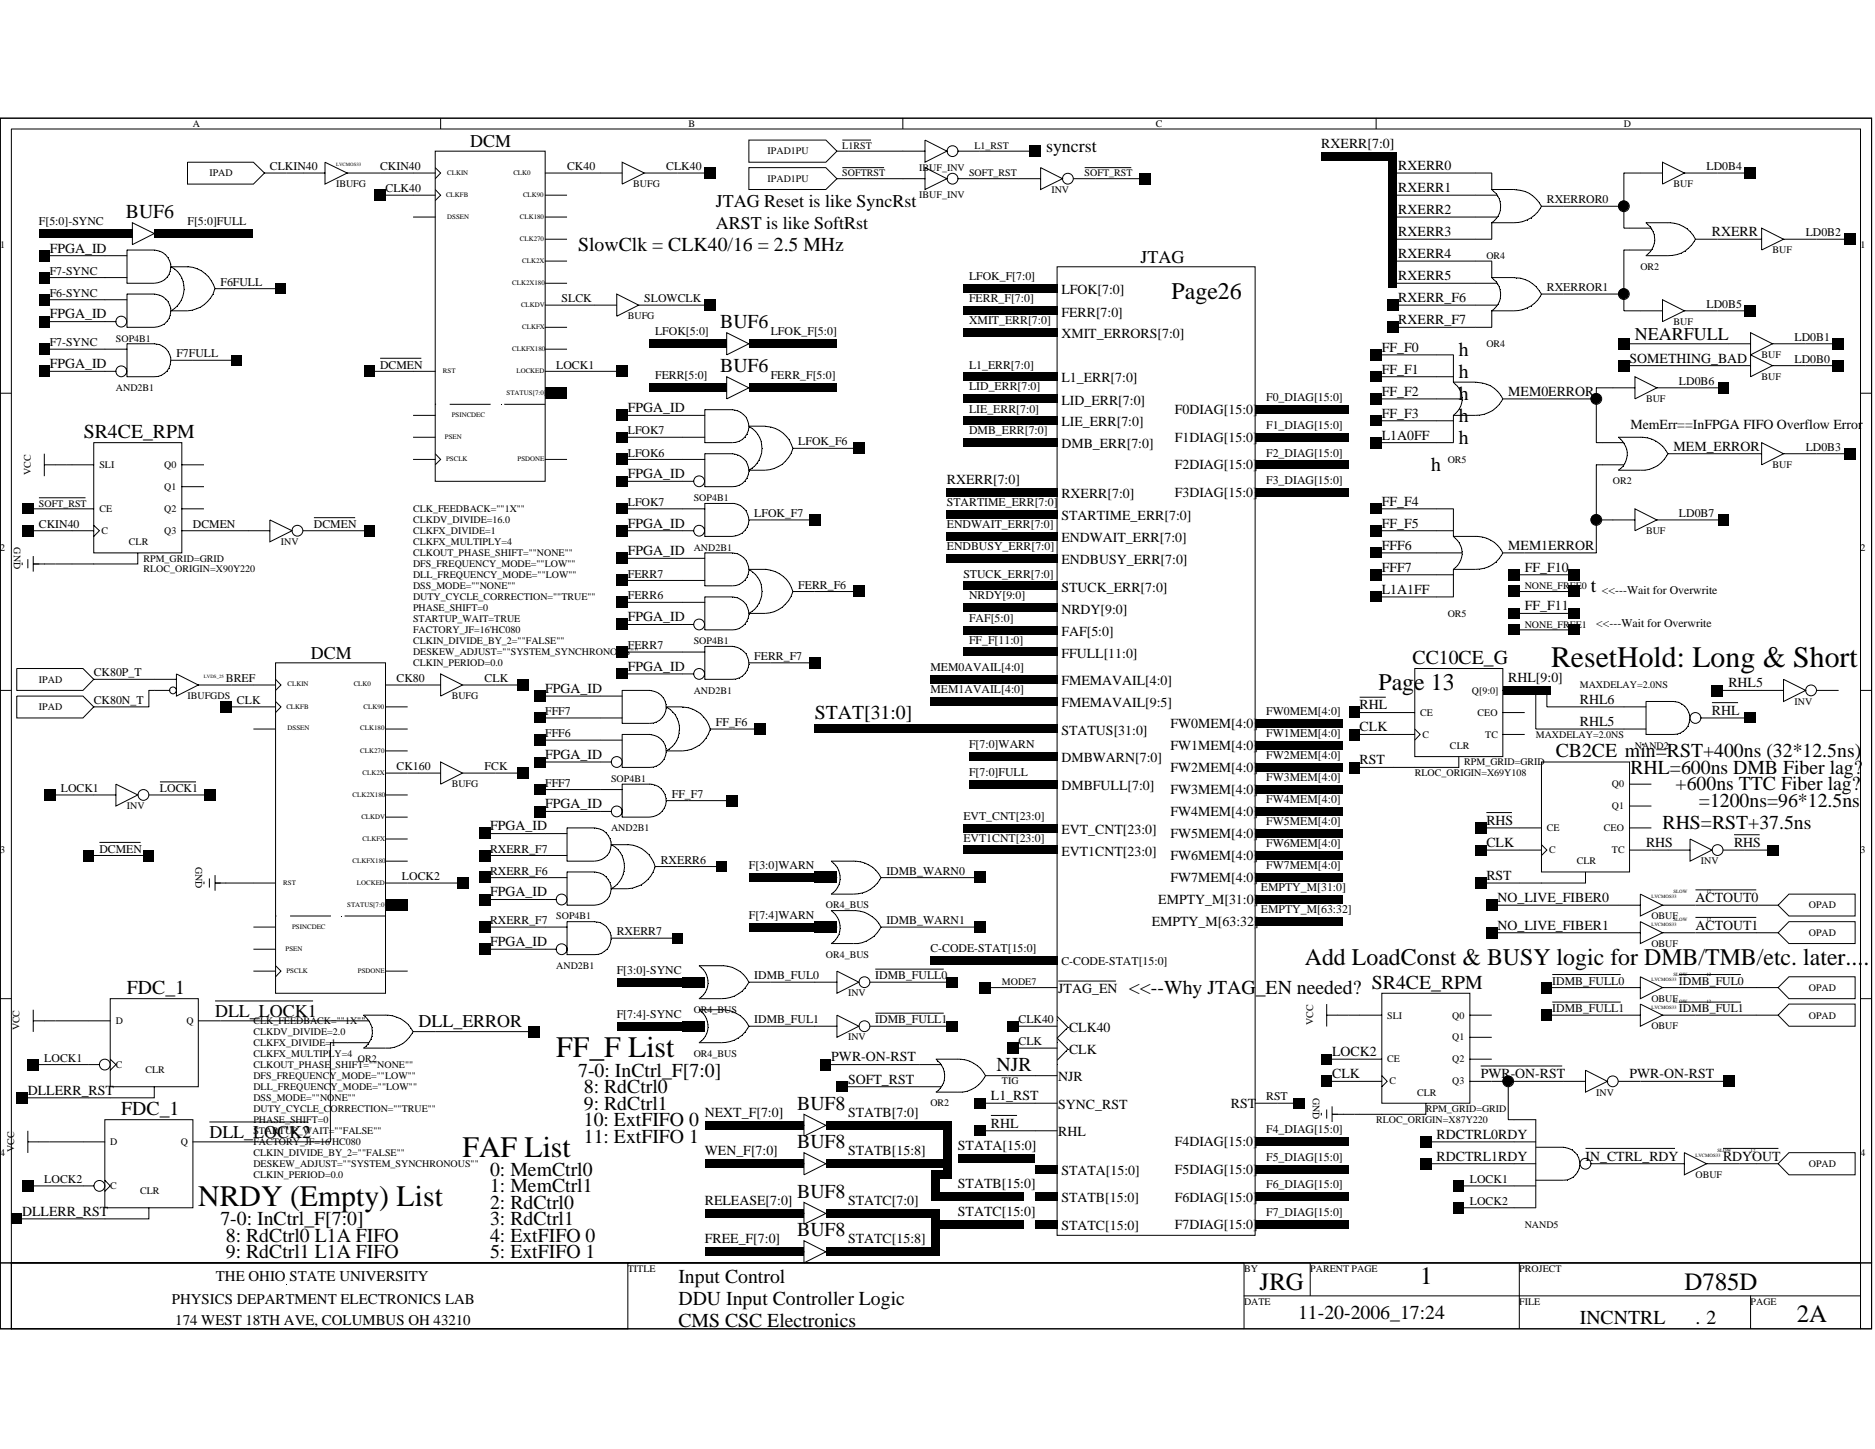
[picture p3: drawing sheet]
<svg xmlns="http://www.w3.org/2000/svg" width="279mm" height="216mm" viewBox="0 0 279 216" stroke-linecap="round" stroke-linejoin="round" font-family="sans-serif">
<defs><g id="words">
<g font-size="4.4">
<text x="231.1" y="99.4">ResetHold: Long &amp; Short</text>
<text x="82.9" y="157.6">FF_F List</text>
<text x="68.9" y="172.3">FAF List</text>
<text x="29.5" y="179.7">NRDY (Empty) List</text>
</g>
<g font-size="3.7">
<text x="211.6" y="191.4">1</text>
<text x="187.7" y="192.2">JRG</text>
<text x="251" y="192.2">D785D</text>
<text x="267.8" y="196.9">2A</text>
</g>
<g font-size="3.6">
<text x="174.6" y="44.6">Page26</text>
<text x="205.4" y="102.9">Page 13</text>
<text x="194.4" y="143.8">Add LoadConst &amp; BUSY logic for DMB/TMB/etc. later....</text>
</g>
<g font-size="2.9">
<text x="18.8" y="32.5">BUF6</text>
<text x="86.1" y="37.4">SlowClk = CLK40/16 = 2.5 MHz</text>
<text x="107.3" y="48.9">BUF6</text>
<text x="217.4" y="53">h</text>
<text x="107.3" y="55.5">BUF6</text>
<text x="217.4" y="56.3">h</text>
<text x="217.4" y="59.6">h</text>
<text x="12.5" y="65.3">SR4CE_RPM</text>
<text x="217.4" y="62.8">h</text>
<text x="213.3" y="70.2">h</text>
<text x="217.4" y="66.1">h</text>
<text x="237.1" y="88.3">t</text>
<text x="210.5" y="98.9">CC10CE_G</text>
<text x="121.4" y="107.1">STAT[31:0]</text>
<text x="231.8" y="112.9">CB2CE min=RST+400ns (32*12.5ns)</text>
<text x="243" y="115.3">RHL=600ns DMB Fiber lag?</text>
<text x="249.7" y="117.8">+600ns TTC Fiber lag?</text>
<text x="247.7" y="123.5">RHS=RST+37.5ns</text>
<text x="253.2" y="120.2">=1200ns=96*12.5ns</text>
<text x="18.9" y="148.1">FDC_1</text>
<text x="168.2" y="148.1">&lt;&lt;--Why JTAG_EN needed?</text>
<text x="204.4" y="147.3">SR4CE_RPM</text>
<text x="86.1" y="160.4">7-0: InCtrl_F[7:0]</text>
<text x="148.5" y="159.6">NJR</text>
<text x="18.1" y="166.2">FDC_1</text>
<text x="87" y="165.4">9: RdCtrl1</text>
<text x="87" y="167.8">10: ExtFIFO 0</text>
<text x="87" y="162.9">8: RdCtrl0</text>
<text x="118.8" y="165.4">BUF8</text>
<text x="87" y="170.3">11: ExtFIFO 1</text>
<text x="118.8" y="171.1">BUF8</text>
<text x="73" y="177.6">1: MemCtrl1</text>
<text x="73" y="175.2">0: MemCtrl0</text>
<text x="118.8" y="178.5">BUF8</text>
<text x="32.9" y="182.6">7-0: InCtrl_F[7:0]</text>
<text x="33.7" y="185">8: RdCtrl0 L1A FIFO</text>
<text x="73" y="180.1">2: RdCtrl0</text>
<text x="73" y="182.6">3: RdCtrl1</text>
<text x="73" y="185">4: ExtFIFO 0</text>
<text x="118.8" y="184.2">BUF8</text>
<text x="33.7" y="187.5">9: RdCtrl1 L1A FIFO</text>
<text x="73" y="187.5">5: ExtFIFO 1</text>
<text x="101.1" y="191.1">Input Control</text>
<text x="101.1" y="194.4">DDU Input Controller Logic</text>
<text x="101.1" y="197.7">CMS CSC Electronics</text>
<text x="193.4" y="196.5">11-20-2006_17:24</text>
<text x="235.4" y="197.3">INCNTRL</text>
<text x="252.6" y="197.3">. 2</text>
</g>
<g font-size="2.7">
<text x="70.1" y="21.9">DCM</text>
<text x="155.9" y="22.7">syncrst</text>
<text x="106.7" y="30.9">JTAG Reset is like SyncRst</text>
<text x="106.7" y="34.2">ARST is like SoftRst</text>
<text x="170" y="39.1">JTAG</text>
<text x="243.6" y="50.6">NEARFULL</text>
<text x="46.3" y="98.1">DCM</text>
<text x="32" y="151.5">DLL_LOCK1</text>
<text x="62.4" y="153.1">DLL_ERROR</text>
<text x="31.2" y="169.5">DLL_LOCK2</text>
</g>
<g font-size="2.2">
<text x="32.2" y="190.9">THE OHIO STATE UNIVERSITY</text>
<text x="25.6" y="194.2">PHYSICS DEPARTMENT ELECTRONICS LAB</text>
<text x="26.1" y="197.5">174 WEST 18TH AVE, COLUMBUS OH 43210</text>
</g>
<g font-size="2.1">
<text x="196.9" y="22.1">RXERR[7:0]</text>
<text x="208.4" y="25.3">RXERR0</text>
<text x="208.4" y="28.6">RXERR1</text>
<text x="208.4" y="31.9">RXERR2</text>
<text x="208.4" y="35.2">RXERR3</text>
<text x="255.1" y="35.2">RXERR</text>
<text x="7.4" y="37.6">FPGA_ID</text>
<text x="208.4" y="38.4">RXERR4</text>
<text x="208.4" y="41.7">RXERR5</text>
<text x="7.4" y="47.5">FPGA_ID</text>
<text x="158.2" y="47.2">FERR[7:0]</text>
<text x="158.2" y="43.9">LFOK[7:0]</text>
<text x="208.4" y="45">RXERR_F6</text>
<text x="158.2" y="50.4">XMIT_ERRORS[7:0]</text>
<text x="205.9" y="52.4">FF_F0</text>
<text x="208.4" y="48.3">RXERR_F7</text>
<text x="7.4" y="54.9">FPGA_ID</text>
<text x="158.2" y="57">L1_ERR[7:0]</text>
<text x="205.9" y="59">FF_F2</text>
<text x="205.9" y="55.7">FF_F1</text>
<text x="224.7" y="59">MEM0ERROR</text>
<text x="242.8" y="54">SOMETHING_BAD</text>
<text x="93.6" y="61.4">FPGA_ID</text>
<text x="158.2" y="60.3">LID_ERR[7:0]</text>
<text x="158.2" y="63.5">LIE_ERR[7:0]</text>
<text x="175" y="65.8">F1DIAG[15:0]</text>
<text x="175" y="61.7">F0DIAG[15:0]</text>
<text x="205.9" y="65.5">L1A0FF</text>
<text x="205.9" y="62.2">FF_F3</text>
<text x="243" y="63.9">MemErr==InFPGA FIFO Overflow Error</text>
<text x="93.6" y="71.2">FPGA_ID</text>
<text x="158.2" y="66.8">DMB_ERR[7:0]</text>
<text x="175" y="69.9">F2DIAG[15:0]</text>
<text x="249.4" y="67.1">MEM_ERROR</text>
<text x="141.1" y="72.1">RXERR[7:0]</text>
<text x="158.2" y="74.2">RXERR[7:0]</text>
<text x="158.2" y="77.5">STARTIME_ERR[7:0]</text>
<text x="175" y="74">F3DIAG[15:0]</text>
<text x="205.9" y="75.4">FF_F4</text>
<text x="93.6" y="82.7">FPGA_ID</text>
<text x="93.6" y="78.6">FPGA_ID</text>
<text x="158.2" y="80.8">ENDWAIT_ERR[7:0]</text>
<text x="205.9" y="81.9">FFF6</text>
<text x="205.9" y="78.6">FF_F5</text>
<text x="224.7" y="81.9">MEM1ERROR</text>
<text x="158.2" y="84">ENDBUSY_ERR[7:0]</text>
<text x="158.2" y="88.1">STUCK_ERR[7:0]</text>
<text x="205.9" y="88.5">L1A1FF</text>
<text x="205.9" y="85.2">FFF7</text>
<text x="227.2" y="85.2">FF_F10</text>
<text x="93.6" y="92.6">FPGA_ID</text>
<text x="158.2" y="94.7">FAF[5:0]</text>
<text x="158.2" y="91.4">NRDY[9:0]</text>
<text x="227.2" y="90.9">FF_F11</text>
<text x="93.6" y="99.9">FPGA_ID</text>
<text x="158.2" y="98">FFULL[11:0]</text>
<text x="224.7" y="101.6">RHL[9:0]</text>
<text x="81.2" y="103.3">FPGA_ID</text>
<text x="158.2" y="102.1">FMEMAVAIL[4:0]</text>
<text x="158.2" y="105.4">FMEMAVAIL[9:5]</text>
<text x="202.6" y="105.7">RHL</text>
<text x="235.4" y="104.9">RHL6</text>
<text x="255.1" y="106.5">RHL</text>
<text x="257.6" y="102.4">RHL5</text>
<text x="81.2" y="113.1">FPGA_ID</text>
<text x="158.2" y="113.6">DMBWARN[7:0]</text>
<text x="158.2" y="109.5">STATUS[31:0]</text>
<text x="174.4" y="108.5">FW0MEM[4:0]</text>
<text x="174.4" y="111.8">FW1MEM[4:0]</text>
<text x="202.6" y="113.9">RST</text>
<text x="202.6" y="109">CLK</text>
<text x="235.4" y="108.2">RHL5</text>
<text x="158.2" y="117.7">DMBFULL[7:0]</text>
<text x="174.4" y="115.1">FW2MEM[4:0]</text>
<text x="174.4" y="118.3">FW3MEM[4:0]</text>
<text x="73" y="123.7">FPGA_ID</text>
<text x="81.2" y="120.4">FPGA_ID</text>
<text x="158.2" y="124.2">EVT_CNT[23:0]</text>
<text x="174.4" y="121.6">FW4MEM[4:0]</text>
<text x="174.4" y="124.9">FW5MEM[4:0]</text>
<text x="221.5" y="122.9">RHS</text>
<text x="158.2" y="127.5">EVT1CNT[23:0]</text>
<text x="174.4" y="128.1">FW6MEM[4:0]</text>
<text x="174.4" y="131.4">FW7MEM[4:0]</text>
<text x="221.5" y="126.2">CLK</text>
<text x="221.5" y="131.1">RST</text>
<text x="245.3" y="126.2">RHS</text>
<text x="258.4" y="126.2">RHS</text>
<text x="73" y="133.6">FPGA_ID</text>
<text x="172.6" y="134.7">EMPTY_M[31:0]</text>
<text x="223.1" y="134.4">NO_LIVE_FIBER0</text>
<text x="252.6" y="134.4">ACTOUT0</text>
<text x="73" y="141">FPGA_ID</text>
<text x="171.6" y="138">EMPTY_M[63:32]</text>
<text x="223.1" y="138.5">NO_LIVE_FIBER1</text>
<text x="252.6" y="138.5">ACTOUT1</text>
<text x="157.7" y="148">JTAG_EN</text>
<text x="159.3" y="153.8">CLK40</text>
<text x="123.9" y="158.2">PWR-ON-RST</text>
<text x="126.4" y="161.5">SOFT_RST</text>
<text x="157.7" y="161.1">NJR</text>
<text x="159.3" y="157">CLK</text>
<text x="198.5" y="160.7">CLK</text>
<text x="198.5" y="157.4">LOCK2</text>
<text x="220.6" y="160.7">PWR-ON-RST</text>
<text x="242.8" y="160.7">PWR-ON-RST</text>
<text x="4.1" y="163.1">DLLERR_RST</text>
<text x="105" y="166.4">NEXT_F[7:0]</text>
<text x="126.4" y="166.4">STATB[7:0]</text>
<text x="147.7" y="163.9">L1_RST</text>
<text x="157.7" y="165.2">SYNC_RST</text>
<text x="183.4" y="165.1">RST</text>
<text x="105" y="172.1">WEN_F[7:0]</text>
<text x="126.4" y="172.1">STATB[15:8]</text>
<text x="142.7" y="171.3">STATA[15:0]</text>
<text x="147.7" y="168">RHL</text>
<text x="157.7" y="169.3">RHL</text>
<text x="175" y="170.8">F4DIAG[15:0]</text>
<text x="214.1" y="172.9">RDCTRL1RDY</text>
<text x="214.1" y="169.7">RDCTRL0RDY</text>
<text x="236.3" y="172.9">IN_CTRL_RDY</text>
<text x="256.8" y="172.9">RDYOUT</text>
<text x="105" y="179.5">RELEASE[7:0]</text>
<text x="126.4" y="179.5">STATC[7:0]</text>
<text x="142.7" y="177">STATB[15:0]</text>
<text x="158.2" y="175.1">STATA[15:0]</text>
<text x="158.2" y="179.2">STATB[15:0]</text>
<text x="175" y="174.9">F5DIAG[15:0]</text>
<text x="175" y="179">F6DIAG[15:0]</text>
<text x="3.3" y="181.1">DLLERR_RST</text>
<text x="105" y="185.3">FREE_F[7:0]</text>
<text x="126.4" y="185.3">STATC[15:8]</text>
<text x="142.7" y="181.1">STATC[15:0]</text>
<text x="158.2" y="183.3">STATC[15:0]</text>
<text x="175" y="183.1">F7DIAG[15:0]</text>
</g>
<g font-size="1.8">
<text x="40.2" y="25.4">CLKIN40</text>
<text x="56.6" y="25.4">CKIN40</text>
<text x="57.4" y="28.7">CLK40</text>
<text x="84.5" y="25.4">CK40</text>
<text x="99.3" y="25.4">CLK40</text>
<text x="254.3" y="25.4">LD0B4</text>
<text x="5.8" y="33.6">F[5:0]-SYNC</text>
<text x="27.9" y="33.6">F[5:0]FULL</text>
<text x="230.5" y="30.3">RXERROR0</text>
<text x="269.1" y="35.2">LD0B2</text>
<text x="7.4" y="40.9">F7-SYNC</text>
<text x="144.4" y="41.8">LFOK_F[7:0]</text>
<text x="7.4" y="44.2">F6-SYNC</text>
<text x="32.9" y="42.6">F6FULL</text>
<text x="83.7" y="45">SLCK</text>
<text x="96" y="45">SLOWCLK</text>
<text x="144.4" y="45">FERR_F[7:0]</text>
<text x="230.5" y="43.4">RXERROR1</text>
<text x="254.3" y="45.9">LD0B5</text>
<text x="7.4" y="51.6">F7-SYNC</text>
<text x="26.3" y="53.3">F7FULL</text>
<text x="97.6" y="50">LFOK[5:0]</text>
<text x="114.9" y="50">LFOK_F[5:0]</text>
<text x="144.4" y="48.3">XMIT_ERR[7:0]</text>
<text x="267.4" y="50.8">LD0B1</text>
<text x="56.6" y="54.9">DCMEN</text>
<text x="82.9" y="54.9">LOCK1</text>
<text x="97.6" y="56.5">FERR[5:0]</text>
<text x="114.9" y="56.5">FERR_F[5:0]</text>
<text x="144.4" y="54.9">L1_ERR[7:0]</text>
<text x="144.4" y="58.2">LID_ERR[7:0]</text>
<text x="188.7" y="59.8">F0_DIAG[15:0]</text>
<text x="250.2" y="57.4">LD0B6</text>
<text x="267.4" y="54.1">LD0B0</text>
<text x="93.6" y="64.7">LFOK7</text>
<text x="144.4" y="64.7">DMB_ERR[7:0]</text>
<text x="144.4" y="61.5">LIE_ERR[7:0]</text>
<text x="188.7" y="63.9">F1_DIAG[15:0]</text>
<text x="93.6" y="68">LFOK6</text>
<text x="119" y="66.4">LFOK_F6</text>
<text x="188.7" y="68">F2_DIAG[15:0]</text>
<text x="269.1" y="67.2">LD0B3</text>
<text x="93.6" y="75.4">LFOK7</text>
<text x="112.4" y="77">LFOK_F7</text>
<text x="141.1" y="75.4">STARTIME_ERR[7:0]</text>
<text x="188.7" y="72.1">F3_DIAG[15:0]</text>
<text x="250.2" y="77">LD0B7</text>
<text x="5.8" y="78.7">CKIN40</text>
<text x="28.7" y="78.7">DCMEN</text>
<text x="46.8" y="78.7">DCMEN</text>
<text x="141.1" y="82">ENDBUSY_ERR[7:0]</text>
<text x="141.1" y="78.7">ENDWAIT_ERR[7:0]</text>
<text x="93.6" y="89.3">FERR6</text>
<text x="93.6" y="86.1">FERR7</text>
<text x="119" y="87.7">FERR_F6</text>
<text x="143.6" y="86.1">STUCK_ERR[7:0]</text>
<text x="144.4" y="89.3">NRDY[9:0]</text>
<text x="238.7" y="88.5">&lt;&lt;---Wait for Overwrite</text>
<text x="144.4" y="95.9">FF_F[11:0]</text>
<text x="144.4" y="92.6">FAF[5:0]</text>
<text x="237.9" y="93.4">&lt;&lt;---Wait for Overwrite</text>
<text x="14" y="100.8">CK80P_T</text>
<text x="33.7" y="101.6">BREF</text>
<text x="59.1" y="101.6">CK80</text>
<text x="72.2" y="101.6">CLK</text>
<text x="93.6" y="96.7">FERR7</text>
<text x="112.4" y="98.3">FERR_F7</text>
<text x="138.6" y="100">MEM0AVAIL[4:0]</text>
<text x="14" y="104.9">CK80N_T</text>
<text x="35.3" y="104.9">CLK</text>
<text x="81.2" y="106.6">FFF7</text>
<text x="138.6" y="103.3">MEM1AVAIL[4:0]</text>
<text x="188.7" y="106.6">FW0MEM[4:0]</text>
<text x="81.2" y="109.9">FFF6</text>
<text x="106.7" y="108.2">FF_F6</text>
<text x="144.4" y="111.5">F[7:0]WARN</text>
<text x="188.7" y="109.9">FW1MEM[4:0]</text>
<text x="188.7" y="113.1">FW2MEM[4:0]</text>
<text x="9.1" y="118">LOCK1</text>
<text x="23.8" y="118">LOCK1</text>
<text x="59.1" y="114.8">CK160</text>
<text x="72.2" y="114.8">FCK</text>
<text x="81.2" y="117.2">FFF7</text>
<text x="100.1" y="118.9">FF_F7</text>
<text x="144.4" y="115.6">F[7:0]FULL</text>
<text x="188.7" y="116.4">FW3MEM[4:0]</text>
<text x="188.7" y="119.7">FW4MEM[4:0]</text>
<text x="143.6" y="122.1">EVT_CNT[23:0]</text>
<text x="143.6" y="125.4">EVT1CNT[23:0]</text>
<text x="188.7" y="122.9">FW5MEM[4:0]</text>
<text x="14.8" y="127">DCMEN</text>
<text x="59.9" y="131.1">LOCK2</text>
<text x="73" y="127">RXERR_F7</text>
<text x="73" y="130.3">RXERR_F6</text>
<text x="98.5" y="128.7">RXERR6</text>
<text x="111.6" y="129.5">F[3:0]WARN</text>
<text x="132.1" y="130.3">IDMB_WARN0</text>
<text x="188.7" y="126.2">FW6MEM[4:0]</text>
<text x="188.7" y="129.5">FW7MEM[4:0]</text>
<text x="73" y="137.7">RXERR_F7</text>
<text x="111.6" y="136.9">F[7:4]WARN</text>
<text x="132.1" y="137.7">IDMB_WARN1</text>
<text x="187.9" y="136.1">EMPTY_M[63:32]</text>
<text x="187.9" y="132.8">EMPTY_M[31:0]</text>
<text x="91.9" y="139.4">RXERR7</text>
<text x="138.6" y="141.8">C-CODE-STAT[15:0]</text>
<text x="158.2" y="143.8">C-CODE-STAT[15:0]</text>
<text x="91.9" y="145.1">F[3:0]-SYNC</text>
<text x="112.4" y="145.9">IDMB_FUL0</text>
<text x="130.4" y="145.9">IDMB_FULL0</text>
<text x="231.3" y="146.7">IDMB_FULL0</text>
<text x="250.2" y="146.7">IDMB_FUL0</text>
<text x="91.9" y="151.7">F[7:4]-SYNC</text>
<text x="112.4" y="152.5">IDMB_FUL1</text>
<text x="130.4" y="152.5">IDMB_FULL1</text>
<text x="151.8" y="152.5">CLK40</text>
<text x="151.8" y="155.7">CLK</text>
<text x="231.3" y="150.8">IDMB_FULL1</text>
<text x="250.2" y="150.8">IDMB_FUL1</text>
<text x="6.6" y="158.2">LOCK1</text>
<text x="188.7" y="164">RST</text>
<text x="188.7" y="173">F5_DIAG[15:0]</text>
<text x="188.7" y="168.9">F4_DIAG[15:0]</text>
<text x="6.6" y="176.3">LOCK2</text>
<text x="188.7" y="177.1">F6_DIAG[15:0]</text>
<text x="219" y="179.5">LOCK2</text>
<text x="219" y="176.3">LOCK1</text>
<text x="188.7" y="181.2">F7_DIAG[15:0]</text>
</g>
<g font-size="1.5">
<text x="28.7" y="18.9">A</text>
<text x="102.6" y="18.9">B</text>
<text x="114.4" y="23">IPAD1PU</text>
<text x="125.5" y="22.2">L1RST</text>
<text x="145.2" y="22.2">L1_RST</text>
<text x="172.3" y="18.9">C</text>
<text x="242" y="18.9">D</text>
<text x="31.2" y="26.3">IPAD</text>
<text x="50.1" y="27.9">IBUFG</text>
<text x="94.4" y="27.9">BUFG</text>
<text x="114.4" y="27.1">IPAD1PU</text>
<text x="125.5" y="26.3">SOFTRST</text>
<text x="137" y="29.5">IBUF_INV</text>
<text x="137" y="25.4">IBUF_INV</text>
<text x="144.4" y="26.3">SOFT_RST</text>
<text x="156.7" y="28.7">INV</text>
<text x="161.6" y="26.3">SOFT_RST</text>
<text x="249.4" y="27.9">BUF</text>
<text x="0" y="36.9">1</text>
<text x="221.5" y="38.6">OR4</text>
<text x="244.4" y="40.2">OR2</text>
<text x="264.1" y="37.8">BUF</text>
<text x="277.2" y="36.9">1</text>
<text x="93.6" y="47.6">BUFG</text>
<text x="17.3" y="50.9">SOP4B1</text>
<text x="221.5" y="51.7">OR4</text>
<text x="249.4" y="48.4">BUF</text>
<text x="262.5" y="53.3">BUF</text>
<text x="17.3" y="58.3">AND2B1</text>
<text x="245.3" y="59.9">BUF</text>
<text x="262.5" y="56.6">BUF</text>
<text x="4.6" y="70.7" transform="rotate(-90 4.6 70.7)">VCC</text>
<text x="14.8" y="69.7">SLI</text>
<text x="24.5" y="69.7">Q0</text>
<text x="215.7" y="68.9">OR5</text>
<text x="264.1" y="69.7">BUF</text>
<text x="5.8" y="75.5">SOFT_RST</text>
<text x="14.8" y="76.3">CE</text>
<text x="24.5" y="76.3">Q2</text>
<text x="24.5" y="73">Q1</text>
<text x="61.6" y="76.3">CLK_FEEDBACK=&quot;&quot;1X&quot;&quot;</text>
<text x="61.6" y="77.9">CLKDV_DIVIDE=16.0</text>
<text x="103.4" y="74.7">SOP4B1</text>
<text x="240.3" y="72.2">OR2</text>
<text x="0" y="82">2</text>
<text x="2.1" y="81.6" transform="rotate(90 2.1 81.6)">GND</text>
<text x="15.1" y="79.6">C</text>
<text x="19.2" y="81.2">CLR</text>
<text x="21.4" y="83.7">RPM_GRID=GRID</text>
<text x="24.5" y="79.6">Q3</text>
<text x="41.9" y="81.2">INV</text>
<text x="61.6" y="82.8">CLKOUT_PHASE_SHIFT=&quot;&quot;NONE&quot;&quot;</text>
<text x="61.6" y="81.2">CLKFX_MULTIPLY=4</text>
<text x="61.6" y="79.6">CLKFX_DIVIDE=1</text>
<text x="103.4" y="82">AND2B1</text>
<text x="245.3" y="79.6">BUF</text>
<text x="277.2" y="82">2</text>
<text x="21.4" y="85.3">RLOC_ORIGIN=X90Y220</text>
<text x="61.6" y="89.4">DUTY_CYCLE_CORRECTION=&quot;&quot;TRUE&quot;&quot;</text>
<text x="61.6" y="87.8">DSS_MODE=&quot;&quot;NONE&quot;&quot;</text>
<text x="61.6" y="86.1">DLL_FREQUENCY_MODE=&quot;&quot;LOW&quot;&quot;</text>
<text x="61.6" y="84.5">DFS_FREQUENCY_MODE=&quot;&quot;LOW&quot;&quot;</text>
<text x="227.2" y="87.8">NONE_FREE0</text>
<text x="61.6" y="91.1">PHASE_SHIFT=0</text>
<text x="61.6" y="94.3">FACTORY_JF=16'HC080</text>
<text x="61.6" y="96">CLKIN_DIVIDE_BY_2=&quot;&quot;FALSE&quot;&quot;</text>
<text x="61.6" y="92.7">STARTUP_WAIT=TRUE</text>
<text x="103.4" y="96">SOP4B1</text>
<text x="215.7" y="91.9">OR5</text>
<text x="227.2" y="93.5">NONE_FREE1</text>
<text x="5.8" y="101.7">IPAD</text>
<text x="61.6" y="99.3">CLKIN_PERIOD=0.0</text>
<text x="61.6" y="97.6">DESKEW_ADJUST=&quot;&quot;SYSTEM_SYNCHRONOUS&quot;&quot;</text>
<text x="5.8" y="105.8">IPAD</text>
<text x="27.9" y="104.2">IBUFGDS</text>
<text x="67.3" y="104.2">BUFG</text>
<text x="103.4" y="103.4">AND2B1</text>
<text x="211.6" y="106.6">CE</text>
<text x="219.3" y="103.4">Q[9:0]</text>
<text x="220.2" y="106.6">CEO</text>
<text x="235.4" y="102.5">MAXDELAY=2.0NS</text>
<text x="267.4" y="105">INV</text>
<text x="212" y="109.9">C</text>
<text x="216.1" y="111.5">CLR</text>
<text x="221.3" y="109.9">TC</text>
<text x="228.9" y="109.9">MAXDELAY=2.0NS</text>
<text x="243.6" y="111.5">NAND2</text>
<text x="67.3" y="117.3">BUFG</text>
<text x="91.1" y="116.5">SOP4B1</text>
<text x="210.8" y="115.7">RLOC_ORIGIN=X69Y108</text>
<text x="218.2" y="114">RPM_GRID=GRID</text>
<text x="240.2" y="117.3">Q0</text>
<text x="18.9" y="120.6">INV</text>
<text x="91.1" y="123.9">AND2B1</text>
<text x="230.5" y="123.9">CE</text>
<text x="239" y="123.9">CEO</text>
<text x="240.2" y="120.6">Q1</text>
<text x="0" y="127.1">3</text>
<text x="29.1" y="129.1" transform="rotate(90 29.1 129.1)">GND</text>
<text x="230.8" y="127.1">C</text>
<text x="235" y="128.8">CLR</text>
<text x="240.2" y="127.1">TC</text>
<text x="253.4" y="128.8">INV</text>
<text x="277.2" y="127.1">3</text>
<text x="82.9" y="137">SOP4B1</text>
<text x="123.1" y="135.3">OR4_BUS</text>
<text x="246.1" y="137">OBUF</text>
<text x="269.5" y="135.3">OPAD</text>
<text x="123.1" y="142.7">OR4_BUS</text>
<text x="246.1" y="141.1">OBUF</text>
<text x="269.5" y="139.4">OPAD</text>
<text x="82.9" y="144.4">AND2B1</text>
<text x="126.4" y="148.5">INV</text>
<text x="149.3" y="146.8">MODE7</text>
<text x="246.1" y="149.3">OBUF</text>
<text x="269.5" y="147.7">OPAD</text>
<text x="2.9" y="153.5" transform="rotate(-90 2.9 153.5)">VCC</text>
<text x="17.3" y="152.6">D</text>
<text x="27.8" y="152.6">Q</text>
<text x="37.8" y="155.8">CLKFX_DIVIDE=1</text>
<text x="37.8" y="154.2">CLKDV_DIVIDE=2.0</text>
<text x="37.8" y="152.6">CLK_FEEDBACK=&quot;&quot;1X&quot;&quot;</text>
<text x="103.4" y="150.9">OR4_BUS</text>
<text x="126.4" y="155">INV</text>
<text x="195.7" y="152.7" transform="rotate(-90 195.7 152.7)">VCC</text>
<text x="206.7" y="151.8">SLI</text>
<text x="216.4" y="155">Q1</text>
<text x="216.4" y="151.8">Q0</text>
<text x="246.1" y="153.4">OBUF</text>
<text x="269.5" y="151.8">OPAD</text>
<text x="17.3" y="159.1">C</text>
<text x="21.7" y="159.9">CLR</text>
<text x="37.8" y="159.1">CLKOUT_PHASE_SHIFT=&quot;&quot;NONE&quot;&quot;</text>
<text x="37.8" y="157.5">CLKFX_MULTIPLY=4</text>
<text x="37.8" y="160.8">DFS_FREQUENCY_MODE=&quot;&quot;LOW&quot;&quot;</text>
<text x="53.3" y="158.3">OR2</text>
<text x="103.4" y="157.5">OR4_BUS</text>
<text x="149.3" y="161.6">TIG</text>
<text x="206.7" y="158.3">CE</text>
<text x="207.1" y="161.6">C</text>
<text x="216.4" y="161.6">Q3</text>
<text x="216.4" y="158.3">Q2</text>
<text x="37.8" y="167.3">PHASE_SHIFT=0</text>
<text x="37.8" y="165.7">DUTY_CYCLE_CORRECTION=&quot;&quot;TRUE&quot;&quot;</text>
<text x="37.8" y="164">DSS_MODE=&quot;&quot;NONE&quot;&quot;</text>
<text x="37.8" y="162.4">DLL_FREQUENCY_MODE=&quot;&quot;LOW&quot;&quot;</text>
<text x="138.6" y="164.8">OR2</text>
<text x="195.6" y="163.6" transform="rotate(90 195.6 163.6)">GND</text>
<text x="205.1" y="167.3">RLOC_ORIGIN=X87Y220</text>
<text x="211.2" y="163.2">CLR</text>
<text x="212.5" y="165.7">RPM_GRID=GRID</text>
<text x="237.9" y="163.2">INV</text>
<text x="0" y="172.3">4</text>
<text x="2.1" y="171.6" transform="rotate(-90 2.1 171.6)">VCC</text>
<text x="16.4" y="170.6">D</text>
<text x="26.9" y="170.6">Q</text>
<text x="37.8" y="169">STARTUP_WAIT=&quot;&quot;FALSE&quot;&quot;</text>
<text x="37.8" y="170.6">FACTORY_JF=16'HC080</text>
<text x="37.8" y="172.3">CLKIN_DIVIDE_BY_2=&quot;&quot;FALSE&quot;&quot;</text>
<text x="37.8" y="173.9">DESKEW_ADJUST=&quot;&quot;SYSTEM_SYNCHRONOUS&quot;&quot;</text>
<text x="269.5" y="173.9">OPAD</text>
<text x="277.2" y="172.3">4</text>
<text x="16.4" y="177.2">C</text>
<text x="20.9" y="178">CLR</text>
<text x="37.8" y="175.5">CLKIN_PERIOD=0.0</text>
<text x="252.6" y="175.5">OBUF</text>
<text x="227.2" y="182.9">NAND5</text>
<text x="93.6" y="189.5">TITLE</text>
<text x="185.4" y="189.5">BY</text>
<text x="195.2" y="189.5">PARENT PAGE</text>
<text x="226.4" y="189.5">PROJECT</text>
<text x="185.4" y="194.4">DATE</text>
<text x="226.4" y="194.4">FILE</text>
<text x="260.9" y="194.4">PAGE</text>
</g>
<g font-size="1">
<text x="66.5" y="29.3">CLKFB</text>
<text x="66.6" y="26">CLKIN</text>
<text x="76.5" y="26">CLK0</text>
<text x="77.9" y="29.3">CLK90</text>
<text x="66.6" y="32.6">DSSEN</text>
<text x="77.5" y="32.6">CLK180</text>
<text x="77.5" y="35.9">CLK270</text>
<text x="77.8" y="39.2">CLK2X</text>
<text x="76.3" y="42.4">CLK2X180</text>
<text x="77.6" y="45.7">CLKDV</text>
<text x="76.3" y="52.3">CLKFX180</text>
<text x="77.8" y="49">CLKFX</text>
<text x="66" y="55.5">RST</text>
<text x="75.5" y="58.8">STATUS[7:0]</text>
<text x="77" y="55.5">LOCKED</text>
<text x="66.3" y="65.4">PSEN</text>
<text x="67.3" y="62.1">PSINCDEC</text>
<text x="66.5" y="68.7">PSCLK</text>
<text x="77.1" y="68.7">PSDONE</text>
<text x="42.7" y="105.6">CLKFB</text>
<text x="42.8" y="102.3">CLKIN</text>
<text x="52.7" y="102.3">CLK0</text>
<text x="54.2" y="105.6">CLK90</text>
<text x="42.8" y="108.8">DSSEN</text>
<text x="53.7" y="108.8">CLK180</text>
<text x="53.7" y="112.1">CLK270</text>
<text x="52.5" y="118.7">CLK2X180</text>
<text x="54" y="115.4">CLK2X</text>
<text x="53.8" y="122">CLKDV</text>
<text x="54" y="125.3">CLKFX</text>
<text x="42.2" y="131.8">RST</text>
<text x="52.5" y="128.5">CLKFX180</text>
<text x="53.2" y="131.8">LOCKED</text>
<text x="51.7" y="135.1">STATUS[7:0]</text>
<text x="42.5" y="141.6">PSEN</text>
<text x="43.5" y="138.4">PSINCDEC</text>
<text x="42.7" y="144.9">PSCLK</text>
<text x="53.3" y="144.9">PSDONE</text>
</g>
<g font-size=".7">
<text x="50.1" y="24.8">LVCMOS33</text>
<text x="30.4" y="101">LVDS_25</text>
<text x="246.1" y="138">LVCMOS33</text>
<text x="246.1" y="133.9">LVCMOS33</text>
<text x="249.4" y="133.1">SLOW</text>
<text x="249.4" y="137.2">SLOW</text>
<text x="254.3" y="133.1">12</text>
<text x="254.3" y="137.2">12</text>
<text x="246.1" y="146.2">LVCMOS33</text>
<text x="249.4" y="149.4">SLOW</text>
<text x="249.4" y="145.4">SLOW</text>
<text x="254.3" y="149.4">12</text>
<text x="254.3" y="145.4">12</text>
<text x="246.1" y="150.3">LVCMOS33</text>
<text x="252.6" y="172.4">LVCMOS33</text>
<text x="255.9" y="171.6">SLOW</text>
<text x="260.9" y="171.6">12</text>
</g>
</g></defs>
<g fill="none" stroke="#000" stroke-width=".15">
<path d="M0 17.6h278.9v180.4h-278.9zM0 17.6h278.9v170.6h-278.9zM1.7 19.2h275.5M1.7 19.2v169M65.7 17.6v1.6M134.5 17.6v1.6M205.1 17.6v1.6M277.2 19.2v178.8h-275.5M6.6 38.1h12.4M16.4 34.8h3.4M18.9 37.3h4.1M18.9 37.2v5"/>
<path d="M19.7 33.2l3.3 1.6-3.3 1.6zM22.9 34.8h5M23 37.3a2.58 2.58 0 0 1 2.4 2.1M25.4 39.8h2.7a4.5 4.5 0 0 1 3.9 3.2 4.6 4.6 0 0 1-4.1 3.3h-2.5M25.4 39.3a2.49 2.49 0 0 1-2.4 2.9h-4.1M25.5 39.8a3.6 3.6 0 0 1 1.9 3.2M27.9 24.2h9.9l1.6 1.6-1.6 1.6h-9.9zM39.4 25.8h9.1M48.4 24.2l3.3 1.6-3.3 1.6zM51.7 25.8h13.2M56.6 29.1h8.3M61.6 32.3h3.3"/>
<path d="M64.9 22.5h16.3v49.2h-16.3zM64.9 25l.8 .8-.8 .8M64.9 28.2l.8 .9-.8 .8M81.2 25.8h11.6M81.2 38.9h3.3M81.2 35.6h3.3M81.2 32.3h3.3M81.2 29.1h3.3M92.7 24.2l3.3 1.6-3.3 1.6zM96 25.8h9.9M111.6 25h11.5l1.6 1.6-1.6 1.6h-11.5zM111.6 20.9h11.5l1.6 1.6-1.6 1.7h-11.5z"/>
<path d="M124.7 26.6h13.2M124.7 22.5h13.2M125.5 20.9h4.3M125.5 25h6.2M137.8 25l3.3 1.6-3.3 1.6zM137.8 20.9l3.3 1.6-3.3 1.7zM142.7 26.6h12.4M142.7 22.5h11.6M155.1 25l3.2 1.6-3.2 1.6zM157.5 39.8h29.5v144.3h-29.5zM159.9 26.6h10.8M161.6 25h7"/>
<path d="M207.6 25.8h14.7M207.6 38.9h14.7M207.6 35.6h14.7M207.6 32.3h15.6M207.6 29.1h15.6M222.2 28.2h3.4a4.5 4.5 0 0 1 4.1 2.5 4.5 4.5 0 0 1-4.1 2.5h-3.4M222.3 25.8v2.5M222.3 33.1v2.5M222.3 38.9v2.5M222.3 28.2a3.2 3.2 0 0 1 1.3 2.3M223.6 30.4a2.86 2.86 0 0 1-1.3 2.8M229.7 30.7h12.3"/>
<path d="M242 25.7v8.3h4.1M242 37.2v9.1h5.8M242 37.3h4.1M242 25.8h5.8M245.2 33.2h3.7a4.4 4.4 0 0 1 3.7 2.4 4.4 4.4 0 0 1-4.1 2.5h-3.3M245.3 33.2a2.94 2.94 0 0 1 0 4.9M247.7 24.2l3.3 1.6-3.3 1.6zM251 25.8h9.9M252.6 35.6h10M262.5 34l3.3 1.6-3.3 1.7zM265.7 35.6h10M0 58.6h1.7"/>
<path d="M6.6 41.4h12.4M6.6 44.7h12.4M6.6 47.9h10.7M6.6 52h12.4M6.6 55.3h10.7M18.9 43.8h4.1M18.9 51.2h4.1M18.9 43.8v5M18.9 51.2v4.9M23 43.8a2.58 2.58 0 0 1 2.4 2.1M23 51.2a2.59 2.59 0 0 1 2.4 2.1M25.4 45.9a2.49 2.49 0 0 1-2.4 2.9h-4.1"/>
<path d="M25.4 53.3a2.44 2.44 0 0 1-2.4 2.8h-4.1M25.4 53.7h9.9M27.4 43a3.8 3.8 0 0 1-1.9 3.3M32 43h9.9M55 55.3h9.9M56.6 53.4h6.2M81.2 42.2h3.3M81.2 45.5h10.7M81.2 48.8h3.3M81.2 52h3.3M81.2 55.3h11.6M81.2 58.6h3.3"/>
<path d="M91.9 43.8l3.3 1.7-3.3 1.6zM95.1 45.5h10.8M105 57.8h3.3M105 51.2h3.3M108.3 56.1l3.3 1.7-3.3 1.6zM108.3 49.6l3.3 1.6-3.3 1.7zM111.5 57.8h5M111.5 51.2h5M154.2 46.3h3.4M154.2 56.1h3.4M154.2 59.4h3.4M154.2 43h3.4"/>
<path d="M154.2 49.6h3.4M205.1 52.9h11.5M205.1 56.1h11.5M205.1 59.4h12.8M207.6 42.2h15.6M207.6 45.5h15.6M207.6 48.8h14.7M216.5 56.9h3.3a4.4 4.4 0 0 1 4.1 2.5 4.4 4.4 0 0 1-4.1 2.5h-3.3M216.6 52.9v4.1M216.6 56.9a3.1 3.1 0 0 1 1.1 3.6l-.5 .8-.6 .6M222.2 41.4h3.4a4.5 4.5 0 0 1 4.1 2.4 4.4 4.4 0 0 1-4.1 2.5h-3.4M222.3 46.3v2.5"/>
<path d="M222.3 41.4a3.2 3.2 0 0 1 1.3 2.2M223.6 43.6a2.86 2.86 0 0 1-1.3 2.7M223.9 59.4h14M229.7 43.8h12.3M237.9 57.7v8.3h4.1M237.9 57.8h5.8M242 51.2h18.9M242 54.5h18.9M243.6 56.1l3.3 1.7-3.3 1.6zM246.8 57.8h10M247.7 44.7l3.3 1.6-3.3 1.6zM251 46.3h9.9"/>
<path d="M260.9 52.9l3.2 1.6-3.2 1.6zM260.9 49.6l3.2 1.6-3.2 1.7zM264.1 51.2h9.9M264.1 54.5h9.9M277.2 58.6h1.7M4.1 75.8h9.9M4.1 79.1h9.9M5.8 74.2h6.9M6.6 69.3h7.4M6.6 67.6v3.4M14 66h13.1v16.4h-13.1zM14 78.3l.8 .8-.8 .8"/>
<path d="M27.1 69.3h3.3M27.1 75.8h3.3M27.1 79.1h13.2M27.1 72.5h3.3M40.2 77.5l3.3 1.6-3.3 1.6zM45.1 79.1h9.9M46.8 77.1h6.1M61.6 68.5h3.3M61.6 65.2h3.3M61.6 61.9h3.3M64.9 67.6l.8 .9-.8 .8M81.2 68.5h3.3"/>
<path d="M92.7 75.8h12.4M92.7 79.1h10.7M92.7 71.7h10.7M92.7 68.5h12.4M92.7 65.2h12.4M92.7 61.9h12.4M105 67.6h4.2M105 61v5M105 67.6v4.9M105 75v4.9M105 75h4.4a2.46 2.46 0 0 1 2.2 2.6 2.46 2.46 0 0 1-2.5 2.3h-4.1M105 61h4.2"/>
<path d="M109.1 61a2.46 2.46 0 0 1 2.5 2.5 2.46 2.46 0 0 1-2.5 2.5h-4.1M109.1 67.6a2.46 2.46 0 0 1 2.5 2.5 2.46 2.46 0 0 1-2.5 2.4h-4.1M111.5 77.5h10M111.5 63.5a10.1 10.1 0 0 1 4 .3 4.6 4.6 0 0 1 2.7 3 4.5 4.5 0 0 1-4.2 3.3h-2.5M111.6 63.5a3.7 3.7 0 0 1 0 6.6M118.1 66.8h9.9M154.2 62.7h3.4M154.2 66h3.4M154.2 79.9h3.4M154.2 73.4h3.4M154.2 76.6h3.4M187 69.3h3.3"/>
<path d="M187 65.2h3.3M187 61h3.3M187 73.4h3.3M205.1 75.8h11.5M205.1 79.1h11.5M205.1 62.7h11.5M205.1 66h11.5M216.5 79.9h3.7a4.4 4.4 0 0 1 3.7 2.5 4.4 4.4 0 0 1-4.1 2.4h-3.3M216.6 61.8v4.2M216.6 75.8v4.2M216.6 79.9a2.94 2.94 0 0 1 0 4.9M237.9 69.3h4.1"/>
<path d="M237.9 69.2v13.2M237.9 77.5h5.8M241.1 65.2h3.7a4.4 4.4 0 0 1 3.7 2.4 4.4 4.4 0 0 1-3.4 2.5M241.1 70.1h4.1M241.2 65.2l.6 .5a3.4 3.4 0 0 1 .7 1.7M242.5 67.4a2.99 2.99 0 0 1-1.3 2.7M243.6 75.8l3.3 1.7-3.3 1.6zM246.8 77.5h10M248.5 67.6h14.1M262.5 66l3.3 1.6-3.3 1.7zM265.7 67.6h10M2.5 99.6h9.9l1.6 1.6-1.6 1.7h-9.9z"/>
<path d="M3.3 83.8v.4M4.1 83.3v1.4M5 84h9M5 82.8v2.4M20.5 82.4v1.6h-6.5M41.1 98.8h16.3v49.2h-16.3zM92.7 83.2h12.4M92.7 93h10.7M92.7 97.2h12.4M92.7 86.5h12.4M92.7 89.7h12.4M105 82.4h4.2"/>
<path d="M105 88.9h4.2M105 82.3v5M105 88.9v5M105 96.3v4.9M105 96.3h4.2M109.1 88.9a2.46 2.46 0 0 1 2.5 2.5 2.46 2.46 0 0 1-2.5 2.5h-4.1M109.1 96.3a2.46 2.46 0 0 1 2.5 2.5 2.46 2.46 0 0 1-2.5 2.4h-4.1M109.1 82.4a2.46 2.46 0 0 1 2.5 2.4 2.46 2.46 0 0 1-2.5 2.5h-4.1M111.5 84.8h2.7a4.3 4.3 0 0 1 3.9 3.5 4.5 4.5 0 0 1-4.1 3.1h-2.5M111.5 98.8h10M111.6 84.8a3.7 3.7 0 0 1 0 6.6M118.1 88.1h9.9"/>
<path d="M154.2 93.9h3.4M154.2 83.2h3.4M154.2 97.2h3.4M154.2 87.3h3.4M154.2 90.6h3.4M205.1 82.4h12.8M205.1 85.6h11.5M205.1 88.9h11.5M210.8 99.6h13.1v13.1h-13.1zM216.6 84.8v4.1M223.9 82.4h14M225.6 85.6h9.1"/>
<path d="M225.6 88.1h9.1M225.6 93.9h9.1M225.6 91.4h9.1M0 102.9h1.7M2.5 103.7h9.9l1.6 1.6-1.6 1.7h-9.9zM7.4 118.4h9.9M13.9 105.3h8.3M13.9 101.2h12.4M17.3 116.8l3.2 1.6-3.2 1.7zM22.1 118.4h9.1M22.2 102.9h3.2M22.2 102.8v2.5"/>
<path d="M23.8 116.5h5.4M26.3 100.4l3.2 1.7-3.2 1.6zM29.5 102.1h11.6M33.7 105.3h7.4M37.8 108.6h3.3M41.1 101.2l.8 .9-.8 .8M41.1 104.5l.8 .8-.8 .9M57.4 118.4h3.3M57.4 102.1h8.3M57.4 115.2h8.3M57.4 105.3h3.3M57.4 108.6h3.3"/>
<path d="M57.4 111.9h3.3M65.7 100.4l3.2 1.7-3.2 1.6zM65.7 113.5l3.2 1.7-3.2 1.6zM68.9 102.1h9.1M68.9 115.2h9.1M80.4 103.7h12.4M80.4 113.5h10.7M80.4 117.6h12.4M80.4 107h12.4M80.4 110.3h12.4M92.7 102.9h4.2M92.7 100.4h10.7"/>
<path d="M92.7 109.4h4.2M92.7 116.8h4.4a2.46 2.46 0 0 1 2.2 2.6 2.46 2.46 0 0 1-2.5 2.4h-4.1M92.7 102.8v5M92.7 109.4v4.9M92.7 116.8v5M96.8 109.4a2.46 2.46 0 0 1 2.5 2.5 2.46 2.46 0 0 1-2.5 2.4h-4.1M96.8 102.9a2.46 2.46 0 0 1 2.5 2.4 2.46 2.46 0 0 1-2.5 2.5h-4.1M99.2 105.3a9.8 9.8 0 0 1 4 .4 4.6 4.6 0 0 1 2.6 2.9 4.4 4.4 0 0 1-4.1 3.3h-2.5M99.2 119.3h10M99.3 105.3a3.7 3.7 0 0 1 0 6.6M105.8 108.6h7.5M154.2 101.2h3.4"/>
<path d="M154.2 108.6h3.4M154.2 116.8h3.4M154.2 112.7h3.4M154.2 104.5h3.4M187 114.3h3.3M187 117.6h3.3M187 107.8h3.3M187 111.1h3.3M201.8 106.2h9.1M201.8 109.4h9.1M201.8 114.3h9.1M202.6 103.9h3.9"/>
<path d="M210.8 108.6l.8 .8-.8 .9M217.4 112.7v1.6h-6.6M223.9 102.9h3.3M223.9 106.2h3.3M223.9 109.4h3.3M228.9 102.8v5.8h16.4M229.7 113.5h13.1v16.4h-13.1zM230.5 102.8v2.5h14.8M242.8 116.8h3.3M245.3 104.5h4.1M245.3 104.5v4.9M249.4 104.5a2.52 2.52 0 0 1 2.4 2.1"/>
<path d="M251.8 106.6a2.44 2.44 0 0 1-2.4 2.8h-4.2M253.4 107h7.5M255.1 104.7h3.9M255.9 102.9h9.9M265.8 101.2l3.3 1.7-3.3 1.6zM270.6 102.9h3.4M277.2 102.9h1.7M13.2 127.5h9M14.8 125.5h6.2M30.4 131.4v.3M31.2 130.9v1.3M32 131.6h9.1"/>
<path d="M32 130.4v2.3M37.8 138.1h3.3M57.4 131.6h11.6M57.4 134.9h3.3M57.4 121.8h3.3M57.4 125h3.3M57.4 128.3h3.3M72.2 127.5h12.3M72.2 134h10.7M72.2 130.8h12.3M72.2 124.2h12.3M72.2 138.1h12.3"/>
<path d="M80.4 120.9h10.7M84.5 123.4h4.1M84.5 123.3v5M84.5 129.9v5M84.5 137.3v4.9M84.5 129.9h4.1M84.5 137.3h4.1M88.6 129.9a2.58 2.58 0 0 1 2.5 2.1M88.6 123.4a2.58 2.58 0 0 1 2.5 2.1M88.6 137.3a2.59 2.59 0 0 1 2.5 2.1M91 139.8h10M91 125.9h2.7a4.4 4.4 0 0 1 3.9 3.2 4.5 4.5 0 0 1-4 3.3h-2.6"/>
<path d="M91.1 132a2.49 2.49 0 0 1-2.5 2.9h-4.1M91.1 125.4a2.49 2.49 0 0 1-2.5 2.9h-4.1M91.1 125.9a3.5 3.5 0 0 1 1.9 3.2M91.1 139.4a2.44 2.44 0 0 1-2.5 2.8h-4.1M93 129.1a3.7 3.7 0 0 1-1.9 3.3M97.6 129.1h9.9M121.4 130.8h3.4M121.4 138.1h3.4M123.8 128.3h3.7a4.6 4.6 0 0 1 3.8 2.5 4.5 4.5 0 0 1-4.1 2.4h-3.4M123.8 135.7h3.7a4.6 4.6 0 0 1 3.8 2.4 4.4 4.4 0 0 1-3.5 2.5M123.9 128.3a3 3 0 0 1 1.3 2.2M123.9 135.7a3.2 3.2 0 0 1 1.3 2.2"/>
<path d="M125.2 130.5a2.86 2.86 0 0 1-1.3 2.7M125.2 137.9a2.76 2.76 0 0 1-1.3 2.7M131.2 130.8h14.8M131.2 138.1h14.8M154.2 126.7h3.4M154.2 123.4h3.4M187 127.5h3.3M187 134h3.3M187 130.8h3.3M187 124.2h3.3M187 120.9h3.3M187 137.3h3.3"/>
<path d="M220.6 126.7h9.1M220.6 131.6h9.1M220.6 123.4h9.1M221.5 121.1h3.8M222.3 134.9h22.2M222.3 139h22.2M229.7 125.9l.8 .8-.8 .8M236.3 129.9v1.7h-6.6M242.8 126.7h9.1M242.8 120.1h3.3M242.8 123.4h3.3M244.4 133.2l3.3 1.7-3.3 1.6z"/>
<path d="M244.4 137.3l3.3 1.7-3.3 1.6zM247.7 134.9h17.3M247.7 139h17.3M251.8 125l3.3 1.7-3.3 1.6zM252.6 136.7h9.1M252.6 132.6h9.1M256.7 126.7h7.5M258.4 124.4h3.8M266.6 133.2h9.8v3.3h-9.8l-1.6-1.6zM266.6 137.3h9.8v3.3h-9.8l-1.6-1.6zM0 148.8h1.7M5 158.6h9.9"/>
<path d="M5 152.1h11.5M5 150.5v3.3M16.4 148.8h13.1v13.1h-13.1zM16.4 157.8l.9 .8-.9 .9M29.5 152.1h25.5M32 149.1h14.7M37.8 141.4h3.3M37.8 144.7h3.3M41.1 143.9l.8 .8-.8 .8M49.2 155.3v14.8M49.2 155.4h5.8M54.1 151.3h3.7a4.4 4.4 0 0 1 3.8 2.4 4.4 4.4 0 0 1-3.5 2.5"/>
<path d="M54.1 156.2h4.1M54.2 151.3a2.94 2.94 0 0 1 0 4.9M57.4 144.7h3.3M61.5 153.7h18.1M72.2 141.4h10.7M101.7 152.9h3.4M101.7 146.3h3.4M104.1 143.9h3.7a4.6 4.6 0 0 1 3.8 2.4 4.5 4.5 0 0 1-4.1 2.5h-3.4M104.1 150.5h3.7a4.6 4.6 0 0 1 3.8 2.4 4.5 4.5 0 0 1-4.1 2.5h-3.4M104.2 143.9a3 3 0 0 1 1.3 2.2M104.2 150.5a3 3 0 0 1 1.3 2.2M105.5 146a2.86 2.86 0 0 1-1.3 2.8"/>
<path d="M105.5 152.6a2.86 2.86 0 0 1-1.3 2.8M111.5 152.9h13.3M111.5 146.3h13.3M123.1 158.6h17.2M123.8 140.6h4.1M124.7 151.3l3.3 1.6-3.3 1.7zM124.7 144.7l3.3 1.6-3.3 1.7zM129.6 152.9h12.4M129.6 146.3h12.4M130.4 151h10.2M130.4 144.4h10.2M139.4 157.8h3.7a4.6 4.6 0 0 1 3.8 2.5 4.4 4.4 0 0 1-3.5 2.4"/>
<path d="M139.5 157.8a3.4 3.4 0 0 1 1.3 2.3M146.9 147.2h10.7M151 152.9h6.6M151 156.2h6.6M154.2 143h3.4M157.5 151.4l1.6 1.7-1.6 1.6 1.6 1.6-1.6 1.7M157.7 146.2h8.6M197.7 151.3h8.3M197.7 157.8h8.3M197.7 149.6v3.4M205.9 148h13.1v16.4h-13.1zM219 151.3h3.3"/>
<path d="M219 157.8h3.3M219 154.6h3.3M220.6 158.8h12.2M230.5 151.3h14M230.5 147.2h14M231.3 149.3h10.2M231.3 145.2h10.2M236.3 159.5l3.2 1.6-3.2 1.6zM244.4 149.6l3.3 1.7-3.3 1.6zM244.4 145.5l3.3 1.7-3.3 1.6zM247.7 151.3h17.3M247.7 147.2h17.3"/>
<path d="M250.2 149.3h9.2M250.2 145.2h9.2M266.6 149.6h9.8v3.3h-9.8l-1.6-1.6zM266.6 145.5h9.8v3.3h-9.8l-1.6-1.6zM277.2 148.8h1.7M3.3 163.6h13.2M4.1 170.1h11.6M4.1 168.5v3.3M4.1 176.7h9.9M15.6 166.8h13.1v13.2h-13.1zM15.6 175.9l.8 .8-.8 .8M22.2 180v1.6h-6.6"/>
<path d="M23 161.9v1.7h-6.6M28.7 170.1h20.6M31.2 167.2h14.6M116.5 173.4h3.3M116.5 167.7h3.3M119.8 166l3.3 1.7-3.3 1.6zM119.8 171.7l3.3 1.7-3.3 1.6zM119.8 179.2l3.3 1.6-3.3 1.6zM123 173.4h5M123 167.7h5M125.5 161.9h14.8M139.4 162.7h4.1"/>
<path d="M140.8 160a2.83 2.83 0 0 1-1.3 2.7M146 164.4h11.6M146 168.5h11.6M146.8 160.3h10.8M147.7 166.2h3.9M154.2 174.2h3.4M154.2 178.3h3.4M187 164.4h6.6M187 170.1h3.3M187 174.2h3.3M187 178.3h3.3M196.9 165.8v.4"/>
<path d="M197.7 161.1h8.3M197.7 165.3v1.4M198.5 166h7.5M198.5 164.8v2.4M205.9 160.3l.8 .8-.8 .8M212.5 164.4v1.6h-6.6M212.5 170.1h16.4M212.5 173.4h16.4M217.4 176.7h11.5M217.4 180h11.5M219 161.1h17.3M224.7 161.1v5.7h4.2"/>
<path d="M228.9 166.8v13.2M228.9 170.9h4.1M233 170.9a2.46 2.46 0 0 1 2.4 2.5 2.46 2.46 0 0 1-2.4 2.5h-4.2M236.3 171.1h13.3M237 173.4h14M241.1 161.1h16.5M251 171.7l3.3 1.7-3.3 1.6zM254.3 173.4h10.7M256.8 171.1h8.2M266.6 171.7h9.8v3.3h-9.8l-1.6-1.6zM0 188.2h1.7v9.8h-1.7zM1.7 188.2h275.6"/>
<path d="M1.7 188.2h91.9v9.8h-91.9zM2.5 181.6h13.2M116.5 180.8h3.3M116.5 186.5h3.3M119.8 184.9l3.3 1.6-3.3 1.7zM123 180.8h5M123 186.5h5M154.2 182.4h3.4M185.3 193.1h91.9M185.4 188.1v9.9M187 182.4h3.3M195.2 188.1v5"/>
<path d="M226.4 188.2v9.8M260.9 193v5M277.2 188.2h1.7v9.8h-1.7z"/>
<circle cx="141.9" cy="26.6" r=".81"/>
<circle cx="141.9" cy="22.5" r=".81"/>
<circle cx="159.1" cy="26.6" r=".81"/>
<circle cx="242" cy="30.7" r=".81"/>
<circle cx="18.1" cy="55.3" r=".81"/>
<circle cx="18.1" cy="47.9" r=".81"/>
<circle cx="237.9" cy="59.4" r=".81"/>
<circle cx="242" cy="43.8" r=".81"/>
<circle cx="44.3" cy="79.1" r=".81"/>
<circle cx="104.2" cy="71.7" r=".81"/>
<circle cx="104.2" cy="79.1" r=".81"/>
<circle cx="237.9" cy="77.5" r=".81"/>
<circle cx="104.2" cy="93" r=".81"/>
<circle cx="21.4" cy="118.4" r=".81"/>
<circle cx="25.8" cy="102.9" r=".51"/>
<circle cx="91.9" cy="113.5" r=".81"/>
<circle cx="104.2" cy="100.4" r=".81"/>
<circle cx="252.6" cy="107" r=".81"/>
<circle cx="269.9" cy="102.9" r=".81"/>
<circle cx="83.7" cy="134" r=".81"/>
<circle cx="91.9" cy="120.9" r=".81"/>
<circle cx="255.9" cy="126.7" r=".81"/>
<circle cx="15.6" cy="158.6" r=".81"/>
<circle cx="83.7" cy="141.4" r=".81"/>
<circle cx="128.8" cy="152.9" r=".81"/>
<circle cx="128.8" cy="146.3" r=".81"/>
<circle cx="14.8" cy="176.7" r=".81"/>
<circle cx="224.7" cy="161.1" r=".81"/>
<circle cx="236.3" cy="173.4" r=".81"/>
<circle cx="240.3" cy="161.1" r=".81"/>
</g>
<g fill="#000">
<path d="M5.8 37.3h1.6v1.6h-1.6zM5.8 34.2h10.6v1.3h-10.6zM16.4 34.2h3.3v1.3h-3.3zM23 34.2h4.9v1.3h-4.9zM27.9 34.2h9.9v1.3h-9.9zM55.8 28.2h1.6v1.7h-1.6zM105 25h1.7v1.6h-1.7zM153.4 21.7h1.7v1.6h-1.7zM169.8 25.8h1.6v1.6h-1.6zM196.9 22.7h10.7v1.3h-10.7zM206.9 23.3h1.3v2.5h-1.3zM206.9 25.8h1.3v3.3h-1.3z"/>
<path d="M206.9 29.1h1.3v3.2h-1.3zM206.9 32.3h1.3v3.3h-1.3zM206.9 35.6h1.3v3.3h-1.3zM206.9 22.7h1.3v1.3h-1.3zM260 25h1.7v1.6h-1.7zM274.8 34.8h1.6v1.6h-1.6zM5.8 40.6h1.6v1.6h-1.6zM5.8 43.8h1.6v1.7h-1.6zM5.8 47.1h1.6v1.7h-1.6zM5.8 51.2h1.6v1.7h-1.6zM5.8 54.5h1.6v1.6h-1.6zM34.5 52.9h1.6v1.6h-1.6z"/>
<path d="M41.1 42.2h1.6v1.6h-1.6zM54.2 54.5h1.6v1.6h-1.6zM81.2 57.8h3.3v1.6h-3.3zM91.9 54.5h1.7v1.6h-1.7zM96.8 50.5h8.2v1.4h-8.2zM96.8 57.1h8.2v1.3h-8.2zM105 44.7h1.7v1.6h-1.7zM105 57.1h3.3v1.3h-3.3zM105 50.5h3.3v1.4h-3.3zM111.6 57.1h4.9v1.3h-4.9zM111.6 50.5h4.9v1.4h-4.9zM116.5 50.5h8.2v1.4h-8.2z"/>
<path d="M116.5 57.1h8.2v1.3h-8.2zM143.6 48.9h10.6v1.3h-10.6zM143.6 55.5h10.6v1.3h-10.6zM143.6 45.6h10.6v1.3h-10.6zM143.6 42.4h10.6v1.3h-10.6zM154.2 55.5h3.3v1.3h-3.3zM154.2 48.9h3.3v1.3h-3.3zM154.2 45.6h3.3v1.3h-3.3zM154.2 42.4h3.3v1.3h-3.3zM204.3 52h1.6v1.7h-1.6zM204.3 55.3h1.6v1.6h-1.6zM206.7 44.7h1.7v1.6h-1.7z"/>
<path d="M206.7 47.9h1.7v1.7h-1.7zM206.9 38.9h1.3v3.3h-1.3zM206.9 41.5h1.3v1.3h-1.3zM241.2 50.4h1.6v1.6h-1.6zM241.2 53.7h1.6v1.6h-1.6zM255.9 56.9h1.7v1.7h-1.7zM260 45.5h1.7v1.6h-1.7zM273.1 50.4h1.7v1.6h-1.7zM273.1 53.7h1.7v1.6h-1.7zM3.3 75h1.7v1.6h-1.7zM3.3 78.3h1.7v1.6h-1.7zM54.2 78.3h1.6v1.6h-1.6z"/>
<path d="M91.9 70.9h1.7v1.6h-1.7zM91.9 67.6h1.7v1.7h-1.7zM91.9 64.3h1.7v1.7h-1.7zM91.9 61h1.7v1.7h-1.7zM91.9 78.3h1.7v1.6h-1.7zM91.9 75h1.7v1.6h-1.7zM120.6 76.6h1.7v1.7h-1.7zM127.2 66h1.6v1.6h-1.6zM141.1 76h13.1v1.3h-13.1zM141.1 72.7h13.1v1.3h-13.1zM143.6 62h10.6v1.3h-10.6zM143.6 58.8h10.6v1.3h-10.6z"/>
<path d="M143.6 65.3h10.6v1.3h-10.6zM154.2 72.7h3.3v1.3h-3.3zM154.2 76h3.3v1.3h-3.3zM154.2 65.3h3.3v1.3h-3.3zM154.2 62h3.3v1.3h-3.3zM154.2 58.8h3.3v1.3h-3.3zM187 64.5h3.3v1.3h-3.3zM187 60.4h3.3v1.3h-3.3zM187 68.6h3.3v1.3h-3.3zM187 72.7h3.3v1.3h-3.3zM190.3 72.7h10.7v1.3h-10.7zM190.3 68.6h10.7v1.3h-10.7z"/>
<path d="M190.3 64.5h10.7v1.3h-10.7zM190.3 60.4h10.7v1.3h-10.7zM204.3 75h1.6v1.6h-1.6zM204.3 78.3h1.6v1.6h-1.6zM204.3 58.6h1.6v1.6h-1.6zM204.3 61.9h1.6v1.6h-1.6zM204.3 65.2h1.6v1.6h-1.6zM255.9 76.6h1.7v1.7h-1.7zM274.8 66.8h1.6v1.7h-1.6zM91.9 82.4h1.7v1.6h-1.7zM91.9 92.2h1.7v1.7h-1.7zM91.9 96.3h1.7v1.7h-1.7z"/>
<path d="M91.9 85.6h1.7v1.7h-1.7zM91.9 88.9h1.7v1.7h-1.7zM120.6 98h1.7v1.6h-1.7zM127.2 87.3h1.6v1.6h-1.6zM141.1 79.2h13.1v1.4h-13.1zM141.1 82.5h13.1v1.4h-13.1zM143.6 86.7h10.6v1.3h-10.6zM143.6 89.9h10.6v1.3h-10.6zM143.6 93.2h10.6v1.3h-10.6zM143.6 96.5h10.6v1.3h-10.6zM154.2 79.2h3.3v1.4h-3.3zM154.2 86.7h3.3v1.3h-3.3z"/>
<path d="M154.2 89.9h3.3v1.3h-3.3zM154.2 96.5h3.3v1.3h-3.3zM154.2 82.5h3.3v1.4h-3.3zM154.2 93.2h3.3v1.3h-3.3zM204.3 81.6h1.6v1.6h-1.6zM204.3 84.8h1.6v1.7h-1.6zM204.3 88.1h1.6v1.6h-1.6zM224.7 87.3h1.7v1.6h-1.7zM224.7 93h1.7v1.7h-1.7zM224.7 90.6h1.7v1.6h-1.7zM224.7 84.8h1.7v1.7h-1.7zM233.8 87.3h1.6v1.6h-1.6z"/>
<path d="M233.8 93h1.6v1.7h-1.6zM233.8 90.6h1.6v1.6h-1.6zM233.8 84.8h1.6v1.7h-1.6zM6.6 117.6h1.7v1.7h-1.7zM30.4 117.6h1.6v1.7h-1.6zM32.9 104.5h1.6v1.7h-1.6zM77.1 114.3h1.7v1.7h-1.7zM77.1 101.2h1.7v1.7h-1.7zM79.6 102.9h1.6v1.6h-1.6zM79.6 112.7h1.6v1.6h-1.6zM79.6 116.8h1.6v1.6h-1.6zM79.6 106.2h1.6v1.6h-1.6z"/>
<path d="M79.6 109.4h1.6v1.7h-1.6zM91.9 99.6h1.7v1.6h-1.7zM112.4 107.8h1.6v1.6h-1.6zM121.4 107.9h32.8v1.4h-32.8zM138.6 103.8h15.6v1.4h-15.6zM138.6 100.6h15.6v1.3h-15.6zM144.4 112.1h9.8v1.3h-9.8zM144.4 116.2h9.8v1.3h-9.8zM154.2 103.8h3.3v1.4h-3.3zM154.2 100.6h3.3v1.3h-3.3zM154.2 107.9h3.3v1.4h-3.3zM154.2 112.1h3.3v1.3h-3.3z"/>
<path d="M154.2 116.2h3.3v1.3h-3.3zM187 113.7h3.3v1.3h-3.3zM187 117h3.3v1.3h-3.3zM187 110.4h3.3v1.3h-3.3zM187 107.1h3.3v1.4h-3.3zM190.3 117h9.9v1.3h-9.9zM190.3 113.7h9.9v1.3h-9.9zM190.3 110.4h9.9v1.3h-9.9zM190.3 107.1h9.9v1.4h-9.9zM201 105.3h1.6v1.7h-1.6zM201 108.6h1.6v1.7h-1.6zM201 113.5h1.6v1.7h-1.6z"/>
<path d="M223.9 102.2h3.3v1.3h-3.3zM227.2 102.2h1.7v1.3h-1.7zM228.9 102.2h1.6v1.3h-1.6zM229.8 102.2h1.3v1.3h-1.3zM255.1 102.1h1.7v1.6h-1.7zM260 106.2h1.7v1.6h-1.7zM12.4 126.7h1.6v1.6h-1.6zM21.4 126.7h1.6v1.6h-1.6zM57.4 134h3.3v1.7h-3.3zM68.1 130.8h1.7v1.6h-1.7zM71.4 133.2h1.6v1.7h-1.6zM71.4 129.9h1.6v1.7h-1.6z"/>
<path d="M71.4 126.7h1.6v1.6h-1.6zM71.4 123.4h1.6v1.6h-1.6zM71.4 137.3h1.6v1.7h-1.6zM79.6 120.1h1.6v1.7h-1.6zM106.7 128.3h1.6v1.6h-1.6zM108.3 118.4h1.6v1.7h-1.6zM111.6 130.1h9.8v1.3h-9.8zM111.6 137.5h9.8v1.3h-9.8zM121.4 129.9h3.3v1.7h-3.3zM121.4 137.3h3.3v1.7h-3.3zM143.6 126h10.6v1.3h-10.6zM143.6 122.7h10.6v1.3h-10.6z"/>
<path d="M145.2 137.3h1.7v1.7h-1.7zM145.2 129.9h1.7v1.7h-1.7zM154.2 126h3.3v1.3h-3.3zM154.2 122.7h3.3v1.3h-3.3zM187 133.4h3.3v1.3h-3.3zM187 120.3h3.3v1.3h-3.3zM187 123.5h3.3v1.3h-3.3zM187 130.1h3.3v1.3h-3.3zM187 126.8h3.3v1.3h-3.3zM187 136.7h3.3v1.3h-3.3zM190.3 133.4h9.9v1.3h-9.9zM190.3 136.7h9.9v1.3h-9.9z"/>
<path d="M190.3 130.1h9.9v1.3h-9.9zM190.3 126.8h9.9v1.3h-9.9zM190.3 123.5h9.9v1.3h-9.9zM190.3 120.3h9.9v1.3h-9.9zM219.8 130.8h1.7v1.6h-1.7zM219.8 125.9h1.7v1.6h-1.7zM219.8 122.6h1.7v1.6h-1.7zM221.5 138.1h1.6v1.7h-1.6zM221.5 134h1.6v1.7h-1.6zM263.3 125.9h1.7v1.6h-1.7zM4.1 157.8h1.7v1.7h-1.7zM71.4 140.6h1.6v1.6h-1.6z"/>
<path d="M78.8 152.9h1.6v1.7h-1.6zM91.9 145.7h9.8v1.3h-9.8zM91.9 152.2h9.8v1.3h-9.8zM100.1 139h1.6v1.6h-1.6zM101.7 145.5h3.3v1.7h-3.3zM101.7 152.1h3.3v1.6h-3.3zM122.3 157.8h1.6v1.7h-1.6zM138.6 142.4h15.6v1.3h-15.6zM141.1 145.5h1.6v1.7h-1.6zM141.1 152.1h1.6v1.6h-1.6zM146 146.3h1.7v1.7h-1.7zM150.1 155.4h1.7v1.6h-1.7z"/>
<path d="M150.1 152.1h1.7v1.6h-1.7zM154.2 142.4h3.3v1.3h-3.3zM196.9 157h1.6v1.6h-1.6zM229.7 146.3h1.6v1.7h-1.6zM229.7 150.5h1.6v1.6h-1.6zM2.5 162.7h1.6v1.7h-1.6zM3.3 175.9h1.7v1.6h-1.7zM105 172.8h11.5v1.3h-11.5zM105 167h11.5v1.3h-11.5zM116.5 167h3.3v1.3h-3.3zM116.5 172.8h3.3v1.3h-3.3zM123.1 167h4.9v1.3h-4.9z"/>
<path d="M123.1 172.8h4.9v1.3h-4.9zM124.7 161.1h1.7v1.6h-1.7zM128 172.8h13.1v1.3h-13.1zM128 167h13.1v1.3h-13.1zM138.8 175h1.3v3.3h-1.3zM138.8 174.4h1.3v1.3h-1.3zM138.8 177.7h1.3v1.3h-1.3zM139.5 174.4h1.6v1.3h-1.6zM139.5 177.7h13.1v1.3h-13.1zM140.5 167.7h1.3v5.7h-1.3zM140.5 173.4h1.3v1.6h-1.3zM140.5 174.4h1.3v1.3h-1.3z"/>
<path d="M140.5 167h1.3v1.3h-1.3zM142.7 171.9h11.5v1.3h-11.5zM145.2 163.6h1.7v1.6h-1.7zM145.2 167.7h1.7v1.6h-1.7zM154.2 173.6h3.3v1.3h-3.3zM154.2 177.7h3.3v1.3h-3.3zM187 177.7h3.3v1.3h-3.3zM187 169.5h3.3v1.3h-3.3zM187 173.6h3.3v1.3h-3.3zM190.3 169.5h10.7v1.3h-10.7zM190.3 173.6h10.7v1.3h-10.7zM190.3 177.7h10.7v1.3h-10.7z"/>
<path d="M192.8 163.6h1.6v1.6h-1.6zM196.9 160.3h1.6v1.6h-1.6zM211.6 169.3h1.7v1.6h-1.7zM211.6 172.6h1.7v1.6h-1.7zM216.6 175.9h1.6v1.6h-1.6zM256.8 160.3h1.6v1.6h-1.6zM1.7 180.8h1.6v1.6h-1.6zM105 180.1h11.5v1.3h-11.5zM105 185.9h11.5v1.3h-11.5zM116.5 180.1h3.3v1.3h-3.3zM116.5 185.9h3.3v1.3h-3.3zM123.1 180.1h4.9v1.3h-4.9z"/>
<path d="M123.1 185.9h4.9v1.3h-4.9zM128 185.9h11.5v1.3h-11.5zM128 180.1h11.5v1.3h-11.5zM138.8 182.4h1.3v4.1h-1.3zM138.8 180.8h1.3v1.6h-1.3zM138.8 185.9h1.3v1.3h-1.3zM138.8 180.1h1.3v1.3h-1.3zM139.5 181.8h13.1v1.3h-13.1zM154.2 181.8h3.3v1.3h-3.3zM187 181.8h3.3v1.3h-3.3zM190.3 181.8h10.7v1.3h-10.7zM216.6 179.2h1.6v1.6h-1.6z"/>
</g>
<g fill="#000">
<circle cx="241.9" cy="30.7" r=".8"/>
<circle cx="237.8" cy="59.4" r=".8"/>
<circle cx="241.9" cy="43.8" r=".8"/>
<circle cx="237.8" cy="77.4" r=".8"/>
<circle cx="224.7" cy="161.1" r=".8"/>
</g>
<path d="M81.2 60.2h-16.4M57.4 136.5h-16.4" fill="none" stroke="#000" stroke-width=".15" stroke-dasharray="6.1 2" stroke-linecap="butt"/>
<use href="#words"/>
</svg>
